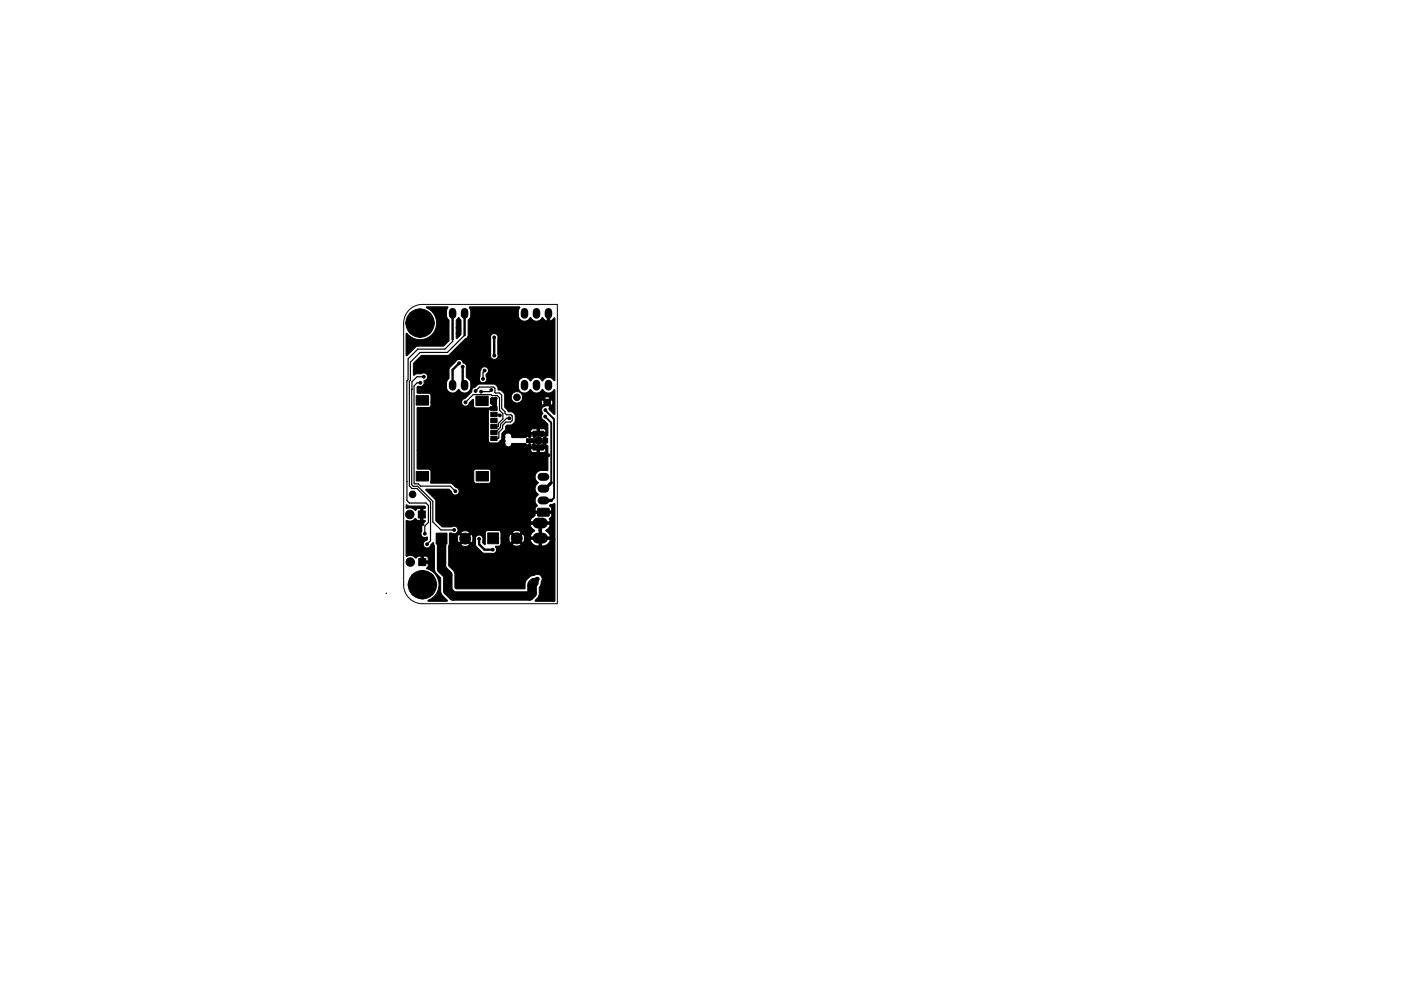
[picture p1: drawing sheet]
<svg xmlns="http://www.w3.org/2000/svg" width="297mm" height="210mm" viewBox="0 0 297 210" stroke-linecap="round" stroke-linejoin="round" font-family="sans-serif">
<path d="M86.8 65.8a4 4 0 0 1 2.8-1.2h28.6v63.5h-28.6a4 4 0 0 1-4-4v-55.5a4 4 0 0 1 1.2-2.8z" fill="none" stroke="#000" stroke-width=".21"/>
<g fill="#000" stroke="#000" stroke-width=".21">
<path d="M90.4 65.2h4.6l-.3 .7v1l.1 .6 .4 .5v4.3l-1.2 1.1-5.7 .1-2.1 2-.1-4.7 .2-.1 .2 .2a3.7 3.7 0 0 0 2.2 1.1l.5 .1a3.6 3.6 0 0 0 3.4-3.4l-.1-.6a3.5 3.5 0 0 0-1.1-2.2zM97.2 67.4l.5 .6v2.9l-.9 .9-.1-3.8zM99.5 65.2l10.6-.1 .1 .1-.3 .7v1a1.36 1.36 0 0 0 1.1 1.2 1.36 1.36 0 0 0 1.5-.7 1.43 1.43 0 0 0 2.5 0l.4 .4 .6 .3v-1.7l.4-.2 .1 .2v1.7l.6-.3 .4-.4 .2 .1v13.2h-.3a1.31 1.31 0 0 0-2.3 0l-.1 .1-.1-.1a1.31 1.31 0 0 0-2.3 0l-.1 .1-.2-.1a1.31 1.31 0 0 0-1.4-.6 1.31 1.31 0 0 0-1 1.2v1l.4 .8-.1 .1a1.22 1.22 0 0 0-1.8 1 1.22 1.22 0 0 0 1.7 1.2h4.7l.2 .7 .6-.7h.8l.6 .6a1.12 1.12 0 0 0 .1-1.2l-.7 .6h-.8l-.6-.6-.2 .6h-4.7l.4-.3 .3-.7h4.6l.6 .6 .6-.6a1.12 1.12 0 0 0-1.2 0h-4.6l-.3-1.1a1.43 1.43 0 0 0 1.8-.6l.2-.1 .1 .1a1.33 1.33 0 0 0 2.3-.1l.2 .1a1.31 1.31 0 0 0 2.3 0l.3 .1-.1 5.1h-.2l-.9-1-.1-.3 .3-.2-.7-.6-.4 .4a.89 .89 0 0 0-.8 .6 .89 .89 0 0 0 .3 .9l-.1 .2a.82 .82 0 0 0 .4 1.3l.8 .8-.1 2.5h-.3l-.1-.2-1.5-.1-1.7 .1-.1 .3h-.9l-.4 .3-2.5-.1-.4-.9h-1.1l-.1 .7 .1 2 .4 .2 .6 .1 .5-.8h2.5l.4 .3h1v.3l1.7 .1 1.5-.1 .1-.2h.3l.1 5.3-.2 .1-1.2-.1a1.41 1.41 0 0 0-1.3 1.1 1.41 1.41 0 0 0 .6 1.5 1.48 1.48 0 0 0 0 2.5 1.5 1.5 0 0 0-.2 2.4l-.4 .5v.6h3.5l-.1-.6-.4-.6 1-.4 .2 .1-.1 20.7-4.1-.1 .8-1.2v-1.6l.4-1.1a1.1 1.1 0 0 0-.1-1.5 1.1 1.1 0 0 0-1.4 0l-.7 .2-.9 .8-.2 .5-.1 1.2-.1 .1h-14.5l-.3-.2v-3.2l-1.3-1.5v-4.2l.1-.2h2.4a1.62 1.62 0 0 0 2 0l-1-1-1 1h-2.4l.1-1.3h1.7l.3 .9 1-.9h.7l1 .9 .3-.9h.5l.1 1.5 1.3 1.3 .4 .3h1.6a.85 .85 0 0 0 1-.4 .85 .85 0 0 0-.1-1l.7-.1 .4-.3h2.4a1.62 1.62 0 0 0 1.9-.1l-.9-.9-1 1h-2.4v-1.4h1.7l.3 1 1-1h.7l1 1 .3-.8h1.2a1.66 1.66 0 0 0 1.9 1.4h.5a1.67 1.67 0 0 0 1.9-1.4h-1.9v1.4h-.5v-1.4h-3.1l-.1-.7-.2-.5-1 1h-.7l-1-1-.3 1h-1.7v-1.3h2.4l1 1 .9-1a1.61 1.61 0 0 0-1.9 0h-2.4l-.4-.3h-2.6l-.3 .4v2.4l-.1 .2-.5-.5 .1-.9-.4-.5a.81 .81 0 0 0-1.1 .3l-.1 .3h-.5l-.3-1-1 1h-.7l-1-1-.3 1h-1.7v-1.2h.5a.8 .8 0 0 0 1.1-.2h.7l1 1 1-1a1.65 1.65 0 0 0-2 0h-.7l.1-.1a.83 .83 0 0 0-.2-1 .83 .83 0 0 0-1.1 0h-1.9l-.6-.6h19.2l.3 .7 .7 .7a1.91 1.91 0 0 0-1 1.3h1.9v-1.4h.5v1.4h1.9a1.65 1.65 0 0 0-1-1.3l.7-.7 .3-.7h-1.9v1.3h-.5v-1.3h-21.1l-.5-.5h23.9l-.2-.6 .5-.5 .1-.7h-3.5v.4a2.08 2.08 0 0 0-1.1 1.4h-19.7l-.3-.3-.1-4.3-2-2.2 4.9-.1 .5 .5 .2 .4a.82 .82 0 0 0 1.4-.1 .82 .82 0 0 0-.7-1.2l-1-.9h-4.2l-.1-.1 .1-.3h9l.4 .4h2.9l.4-.3-.1-2.4-.4-.3-2.9 .1-.3 .4v2.1h-9v-2.1l-.2-.3-.3-.2h-2.5v-4h24.1l.2 .4 .3 .1h2.3l.4-.5v-.3h-1.3v.8h-.5v-.8h-1.4v.3h-24.1v-9l2.7-.1 .3-.3v-.7h6.5a.83 .83 0 0 0 .8 .8 .83 .83 0 0 0 .8-.8l.8-.7 .1 1.5 .3 .3h2.9l.9-.1v-.7l-.5-.1v-1l1.1-.1 .2 .2v.9l-.3 .1v1.2h-1.5v6.6l.3 .4 1.6 .1 .4-.2 .6-.7v-1.1l.2-.3 9.1 .1v-.6l-.4-.2h-.9v.7h-.5v-.7h-1.1l-.3 .4v.3h-5.9l.5-.5 .1-.7 .3-.3 1.1-.1 .5-.5 .1-.4-.1-1.3-.5-.5h-.8l-.8-1-.1-2.9-.7-.7-.6-.1-.1-.6-.7-.6h-3.2l-.9 .7a.85 .85 0 0 0-.7 .9l-1.4 1.4-.5 .3-.2 .6h-6.5v-1.6l-.3-.3-2.5-.1-.2-.1v-1.2h6.3v.4a1.33 1.33 0 0 0 1.2 .9 1.33 1.33 0 0 0 1.3-.8l.2 .1a1.31 1.31 0 0 0 1.4 .7 1.31 1.31 0 0 0 1-1.2v-1.1l-.4-.7h2.2v.2a.82 .82 0 0 0 1.2 .5 .82 .82 0 0 0 .2-1.3l.1-.4a.83 .83 0 0 0 .1-1.5 .83 .83 0 0 0-1.3 .7l-.3 1.8h-2.2l-.5-.4v-1.9a.92 .92 0 0 0-.7-1.2l-.4-.5a.81 .81 0 0 0-1.2 .3l-1.4 1.5v2l-.5 .7v1.2h-6.3l.4-.2a.87 .87 0 0 0 .9-.1 .87 .87 0 0 0 .2-1 .83 .83 0 0 0 .7-1.2 .83 .83 0 0 0-1.3-.3h-1l-.5 .3-.2-.1 .1-2.4 1.6-1.7h5.8l4-3.8h4.9v3.6a.81 .81 0 0 0 .9 1.1 .81 .81 0 0 0 .6-1.2l.1-3.7-.3-.4-.3-.2a.81 .81 0 0 0-1 .8h-4.9l.2-.4v-3.2l.3-.5 .2-.6v-1zM88.2 83.9h2.7v2h-2.7zM100.9 84h2.6v2h-2.6zM104.1 92.6h1.3v.9h-1.3zM104.1 86.2h1.3v.9h-1.3zM104.1 91.3h1.3v.9h-1.3zM104.1 90h1.3v.9h-1.3zM104.1 87.5h1.3v.9h-1.3zM104.1 88.8h1.3v.9h-1.3zM111.6 93.1h2v.8h-2z"/>
<path d="M113 91.5h2.2v1h-2.2zM113 94.4h2.2v1.1h-2.2zM115.1 93h1v1h-1zM86.1 107.1l.6 .3 3.5 .1v.3l-.5 .1v2.5l.5 .2-.7 .8-.1 1.4a.86 .86 0 0 0 .1 1 .86 .86 0 0 0 1.1 .1v.5l-.1 .2a.83 .83 0 0 0-.8 .9 .83 .83 0 0 0 .8 .8 .83 .83 0 0 0 .9-.8l.3-.3h.2l.2 .6v5.1l.3 .7 1 1 .1 3.2 .3 .5 1.1 1.1-.1 .2h-4v-.2l1.2-.8 .6-.8 .4-1v-1.2a3.8 3.8 0 0 0-1-2.1l-1.5-.9 .3-.5v-.6l-1.5-.1v-.4h1.5l-.2-.9-.8-.1v1h-.5v-1h-.8l-.3 .4-.4-.3a1.64 1.64 0 0 0-1.7-.1v-7.5l.1-.1 .4 .1a1.4 1.4 0 0 0 1.4-.5h.2l.4 .4h.6v-2.5h-.6l-.5 .4-.4-.3a1.65 1.65 0 0 0-1.6-.1zM88.2 100h2.7v2h-2.7zM88.7 108.4h1.5v1.5h-1.5zM88.8 118.5h1.5v1.5h-1.5zM92.5 113.1h2.3v2.3h-2.3zM100.9 100h2.7v2h-2.7zM103.4 113.1h2.3v2.3h-2.3zM114 107.9l2.3-.1 .2 .3-.1 1.3-.2 .1h-2.1l-.1-.2z"/>
<circle cx="86.4" cy="68.6" r=".4"/>
<circle cx="87.2" cy="70.4" r=".4"/>
<circle cx="87.2" cy="66.7" r=".4"/>
<circle cx="89.1" cy="68.6" r="3"/>
<circle cx="89.1" cy="71.2" r=".4"/>
<circle cx="89.1" cy="65.9" r=".4"/>
<circle cx="89.9" cy="79.9" r=".3"/>
<circle cx="90.9" cy="70.4" r=".4"/>
<circle cx="90.9" cy="66.7" r=".4"/>
<circle cx="91.7" cy="68.6" r=".4"/>
<circle cx="94.3" cy="77" r=".3"/>
<circle cx="94.3" cy="78.2" r=".3"/>
<circle cx="94.3" cy="69.5" r=".3"/>
<circle cx="94.4" cy="70.8" r=".3"/>
<circle cx="97" cy="70.8" r=".3"/>
<circle cx="97" cy="69.5" r=".3"/>
<circle cx="97.4" cy="77.1" r=".3"/>
<circle cx="98.1" cy="77.8" r=".3"/>
<circle cx="98.3" cy="75.4" r=".3"/>
<circle cx="100.4" cy="67.2" r=".3"/>
<circle cx="100.4" cy="66.3" r=".3"/>
<circle cx="101.4" cy="67.2" r=".3"/>
<circle cx="102.8" cy="78.6" r=".3"/>
<circle cx="104.8" cy="71.6" r=".3"/>
<circle cx="104.8" cy="75.4" r=".3"/>
<circle cx="110.4" cy="76.8" r=".3"/>
<circle cx="110.4" cy="78" r=".3"/>
<circle cx="111" cy="69.4" r=".3"/>
<circle cx="111.1" cy="75.9" r=".3"/>
<circle cx="111.4" cy="76.9" r=".3"/>
<circle cx="111.4" cy="78" r=".3"/>
<circle cx="111.7" cy="73.9" r=".3"/>
<circle cx="111.7" cy="75" r=".3"/>
<circle cx="112" cy="69.5" r=".3"/>
<circle cx="112.1" cy="76" r=".3"/>
<circle cx="112.7" cy="73.9" r=".3"/>
<circle cx="112.7" cy="75.1" r=".3"/>
<circle cx="113.1" cy="69.5" r=".3"/>
<circle cx="113.9" cy="68.8" r=".3"/>
<circle cx="114" cy="69.8" r=".3"/>
<circle cx="114.6" cy="68.3" r=".3"/>
<circle cx="115.1" cy="69.8" r=".3"/>
<circle cx="116.2" cy="69.8" r=".3"/>
<circle cx="117.2" cy="69.9" r=".3"/>
<circle cx="88.9" cy="82.9" r=".3"/>
<circle cx="89" cy="97.4" r=".3"/>
<circle cx="89" cy="96.3" r=".3"/>
<circle cx="89" cy="98.4" r=".3"/>
<circle cx="89.1" cy="81.2" r=".3"/>
<circle cx="89.9" cy="82" r=".3"/>
<circle cx="89.9" cy="82.9" r=".3"/>
<circle cx="90.9" cy="98.2" r=".3"/>
<circle cx="90.9" cy="95.8" r=".3"/>
<circle cx="91" cy="96.9" r=".3"/>
<circle cx="91.9" cy="98.3" r=".3"/>
<circle cx="91.9" cy="95.8" r=".3"/>
<circle cx="91.9" cy="96.9" r=".3"/>
<circle cx="96.1" cy="86" r=".3"/>
<circle cx="97.3" cy="83.4" r=".3"/>
<circle cx="98.7" cy="85.4" r=".3"/>
<circle cx="100.5" cy="81.7" r=".3"/>
<circle cx="100.5" cy="80.7" r=".3"/>
<circle cx="100.8" cy="83" r=".3"/>
<circle cx="101.5" cy="97.3" r=".3"/>
<circle cx="101.5" cy="98.8" r=".3"/>
<circle cx="102" cy="83.1" r=".3"/>
<circle cx="102.4" cy="80.4" r=".3"/>
<circle cx="104.2" cy="82.7" r=".3"/>
<circle cx="104.4" cy="84.6" r=".3"/>
<circle cx="104.4" cy="85.5" r=".3"/>
<circle cx="104.6" cy="96.2" r=".3"/>
<circle cx="104.6" cy="97.6" r=".3"/>
<circle cx="105.1" cy="84.5" r=".3"/>
<circle cx="105.6" cy="97.6" r=".3"/>
<circle cx="105.6" cy="96.2" r=".3"/>
<circle cx="106" cy="88.1" r=".3"/>
<circle cx="106.1" cy="81.4" r=".3"/>
<circle cx="106.6" cy="96.2" r=".3"/>
<circle cx="106.6" cy="97.7" r=".3"/>
<circle cx="106.8" cy="92.8" r=".3"/>
<circle cx="106.8" cy="94.3" r=".3"/>
<circle cx="106.8" cy="93.5" r=".3"/>
<circle cx="107" cy="91.9" r=".3"/>
<circle cx="107.3" cy="95" r=".3"/>
<circle cx="107.6" cy="91.6" r=".3"/>
<circle cx="107.7" cy="96.2" r=".3"/>
<circle cx="107.7" cy="97.7" r=".3"/>
<circle cx="108" cy="88.7" r=".3"/>
<circle cx="108.3" cy="95" r=".3"/>
<circle cx="108.3" cy="91.8" r=".3"/>
<circle cx="108.5" cy="82.1" r=".3"/>
<circle cx="108.7" cy="97.7" r=".3"/>
<circle cx="108.8" cy="94.4" r=".3"/>
<circle cx="108.8" cy="96.2" r=".3"/>
<circle cx="108.8" cy="92.5" r=".3"/>
<circle cx="109.6" cy="92.5" r=".3"/>
<circle cx="109.6" cy="94.4" r=".3"/>
<circle cx="109.6" cy="84.3" r=".7"/>
<circle cx="110.4" cy="94.4" r=".3"/>
<circle cx="110.5" cy="92.5" r=".3"/>
<circle cx="110.5" cy="98.2" r=".3"/>
<circle cx="110.5" cy="97.3" r=".3"/>
<circle cx="110.5" cy="95.5" r=".3"/>
<circle cx="110.5" cy="96.4" r=".3"/>
<circle cx="110.6" cy="89.9" r=".3"/>
<circle cx="111.3" cy="94.4" r=".3"/>
<circle cx="111.4" cy="92.5" r=".3"/>
<circle cx="111.8" cy="89.9" r=".3"/>
<circle cx="112.3" cy="94.4" r=".3"/>
<circle cx="112.3" cy="92.5" r=".3"/>
<circle cx="113" cy="89.9" r=".3"/>
<circle cx="113.2" cy="94.4" r=".3"/>
<circle cx="113.3" cy="92.5" r=".3"/>
<circle cx="114" cy="92.2" r=".3"/>
<circle cx="114" cy="94.8" r=".3"/>
<circle cx="114.2" cy="93.5" r=".8"/>
<circle cx="114.2" cy="89.9" r=".3"/>
<circle cx="114.9" cy="94.6" r=".3"/>
<circle cx="114.9" cy="92.4" r=".3"/>
<circle cx="115.3" cy="89.9" r=".3"/>
<circle cx="115.4" cy="94" r=".3"/>
<circle cx="115.5" cy="93.1" r=".3"/>
<circle cx="115.6" cy="88.4" r=".3"/>
<circle cx="115.6" cy="87" r=".3"/>
<circle cx="116" cy="85.4" r=".7"/>
<circle cx="116.3" cy="96.6" r=".3"/>
<circle cx="86.9" cy="109.2" r=".9"/>
<circle cx="87" cy="119.3" r=".9"/>
<circle cx="87.5" cy="104.9" r=".7"/>
<circle cx="88.1" cy="111.6" r=".3"/>
<circle cx="88.9" cy="111.6" r=".3"/>
<circle cx="89.6" cy="111.2" r=".3"/>
<circle cx="90.1" cy="113.2" r=".3"/>
<circle cx="90.2" cy="117.4" r=".3"/>
<circle cx="90.5" cy="115.5" r=".3"/>
<circle cx="91.2" cy="117.4" r=".3"/>
<circle cx="92.9" cy="104.2" r=".3"/>
<circle cx="93.3" cy="109" r=".3"/>
<circle cx="93.8" cy="104.2" r=".3"/>
<circle cx="94.8" cy="104.2" r=".3"/>
<circle cx="96.3" cy="112.4" r=".3"/>
<circle cx="96.5" cy="104.2" r=".3"/>
<circle cx="97.3" cy="119.9" r=".3"/>
<circle cx="97.3" cy="118.3" r=".3"/>
<circle cx="98.6" cy="114.3" r="1.15"/>
<circle cx="98.9" cy="120" r=".3"/>
<circle cx="99" cy="118.2" r=".3"/>
<circle cx="100.4" cy="118.2" r=".3"/>
<circle cx="100.6" cy="119.9" r=".3"/>
<circle cx="101.5" cy="104.1" r=".3"/>
<circle cx="101.6" cy="114.3" r=".3"/>
<circle cx="102.5" cy="119.9" r=".3"/>
<circle cx="102.6" cy="118.2" r=".3"/>
<circle cx="104.5" cy="116.6" r=".3"/>
<circle cx="104.6" cy="100.3" r=".3"/>
<circle cx="104.6" cy="101.7" r=".3"/>
<circle cx="104.6" cy="103.3" r=".3"/>
<circle cx="105.6" cy="100.3" r=".3"/>
<circle cx="105.6" cy="101.8" r=".3"/>
<circle cx="105.6" cy="103.4" r=".3"/>
<circle cx="106.6" cy="100.3" r=".3"/>
<circle cx="106.6" cy="101.8" r=".3"/>
<circle cx="106.7" cy="103.4" r=".3"/>
<circle cx="107.7" cy="100.3" r=".3"/>
<circle cx="107.7" cy="101.8" r=".3"/>
<circle cx="107.7" cy="103.5" r=".3"/>
<circle cx="108.8" cy="101.9" r=".3"/>
<circle cx="108.8" cy="103.5" r=".3"/>
<circle cx="108.8" cy="100.3" r=".3"/>
<circle cx="109.6" cy="114.2" r="1.15"/>
<circle cx="109.8" cy="112.1" r=".3"/>
<circle cx="111" cy="110.9" r=".3"/>
<circle cx="111" cy="112.8" r=".3"/>
<circle cx="111" cy="111.8" r=".3"/>
<circle cx="112.1" cy="110.4" r=".3"/>
<circle cx="112.1" cy="111.4" r=".3"/>
<circle cx="112.1" cy="112.3" r=".3"/>
<circle cx="112.9" cy="105" r=".3"/>
<circle cx="112.9" cy="108.5" r=".3"/>
<circle cx="112.9" cy="109.5" r=".3"/>
<circle cx="112.9" cy="107.3" r=".3"/>
<circle cx="113.1" cy="103" r=".3"/>
<circle cx="117.1" cy="111" r=".3"/>
<circle cx="117.2" cy="112.6" r=".3"/>
<circle cx="117.2" cy="115.7" r=".3"/>
<circle cx="117.2" cy="117.4" r=".3"/>
<circle cx="117.2" cy="118.2" r=".3"/>
<circle cx="117.2" cy="120" r=".3"/>
<circle cx="117.3" cy="114.4" r=".3"/>
<circle cx="81.9" cy="125.9" r=".05"/>
<circle cx="86.9" cy="124.1" r=".4"/>
<circle cx="87.7" cy="125.9" r=".4"/>
<circle cx="87.7" cy="122.2" r=".4"/>
<circle cx="89.6" cy="124.1" r="3"/>
<circle cx="89.6" cy="126.7" r=".4"/>
<circle cx="89.6" cy="121.4" r=".4"/>
<circle cx="91.4" cy="125.9" r=".4"/>
<circle cx="91.4" cy="122.2" r=".4"/>
<circle cx="92.2" cy="124.1" r=".4"/>
<circle cx="97.2" cy="122" r=".3"/>
<circle cx="97.3" cy="124.1" r=".3"/>
<circle cx="98.8" cy="124.1" r=".3"/>
<circle cx="98.8" cy="121.9" r=".3"/>
<circle cx="100" cy="121.9" r=".3"/>
<circle cx="100.1" cy="124.1" r=".3"/>
<circle cx="101.5" cy="121.9" r=".3"/>
<circle cx="101.5" cy="124.1" r=".3"/>
<circle cx="103.1" cy="121.9" r=".3"/>
<circle cx="103.2" cy="124.2" r=".3"/>
<circle cx="104.9" cy="121.9" r=".3"/>
<circle cx="111" cy="121.9" r=".3"/>
<circle cx="112.2" cy="124.4" r=".3"/>
<circle cx="112.2" cy="125" r=".3"/>
<circle cx="112.2" cy="121.8" r=".3"/>
<circle cx="112.9" cy="123.5" r=".3"/>
<circle cx="112.9" cy="124.3" r=".3"/>
<circle cx="112.9" cy="125.1" r=".3"/>
<circle cx="113.8" cy="122.9" r=".3"/>
<circle cx="117.2" cy="125.8" r=".3"/>
<circle cx="117.2" cy="123.3" r=".3"/>
<circle cx="117.2" cy="125" r=".3"/>
<circle cx="117.2" cy="122.6" r=".3"/>
<circle cx="117.3" cy="120.8" r=".3"/>
<circle cx="117.3" cy="127.3" r=".3"/>
</g>
<path d="M114 111h1M114.1 114.2h1" fill="none" stroke="#000" stroke-width="2.3"/>
<path d="M96 66.1v.7M98.5 66.1v.7M111.2 66.1v.7M113.7 66.1v.7M116.3 66.1v.7M96 81.4v.7M98.5 81.4v.7M111.2 81.4v.7M113.7 81.4v.7M116.3 81.4v.7" fill="none" stroke="#000" stroke-width="1.6"/>
<path d="M114.8 106.2h.8M114.8 103.7h.8M114.8 101.2h.8" fill="none" stroke="#000" stroke-width="1.7"/>
<path d="M96 66.5v5.5M97.4 77.1l-1.4 1.4v3.2M98.1 77.8v3.5l.4 .4M98.5 66.5v4.6M104.8 75.4h.1M104.8 71.6v3.8M104.4 84.6v.9M105.1 84.5v1.8M114.1 92l.2-.2h1.2l.1 .2v2.8l-.1 .2h-1.4M114.1 95h.1M101.6 114.3v1.2l1.1 1.1h1.8" fill="none" stroke="#000" stroke-width=".5"/>
<g fill="none" stroke="#000" stroke-width=".25">
<path d="M89.9 79.9h.1M89.9 79.9h-1.5l-1.1 1.1v21.8l.3 .4h1l3.2 3.2v4.3l1.7 1.7h2.8M96 72v.4l-1.7 1.7h-5.7l-2.1 2v4.5l-.2 .2v25.4l.5 .5h3.5l.5 .5v3.6l-.7 .8v1.6M96 72h.1M98.5 71.1l-3.6 3.7h-5.8l-2.1 2v3.9l-.2 .2v22.2l.5 .5h1.1l2.9 2.9v8.2l-.8 .8M102.8 78.6l-.4 .4v1.4M87.3 82.7h.1M89.1 81.2h-.7l-.6 .7v20.6l.2 .2h.7l.5 .4h6.3l1 1.1M98.7 85.4l1.6-1.7h3.8l.2 .2h1.1l.5 .5v2.6l.7 .7v1.2l-.9 1v.6M100.8 83l.9-.9h3l.2 .3 .1 1h.9l.5 .4v2.9l.7 .7v.3l.3 .3h1l.2 .2v1l-.3 .3h-1.1l-.6 .7v.7l-.8 .8v1.2l-1.1 .1M104.2 82.7l-.4 .4h-1.8M104.4 84.6h.1"/>
<path d="M104.4 85.5l.3 .3M104.7 90.5h.9M104.7 87.9h1.1l.2 .2M104.8 84.6l-.1 2.1 .4-.4M105.7 90.5h-.1M105.7 91v.1M108 88.7h-.6l-1.3 1.3v.6l-1.1 1.2h-.3M89.5 104.1h.1"/>
</g>
<path d="M115.5 88.3l1.4 1.4v12.7M115.6 87l1.9 1.9v16.7l-.6 .6M115.2 103.7h.4" fill="none" stroke="#000" stroke-width=".4"/>
<path d="M115.2 106.2h1.7M116.9 102.4l-1.3 1.3" fill="none" stroke="#000" stroke-width=".7"/>
<path d="M93.6 114.3v6.4l1.3 1.3v3.3l1.2 1.1h16.2l.5-.5v-1.9l.4-.4" fill="none" stroke="#000" stroke-width="2"/>
<path d="M113.9 122.9l-.7 .7" fill="none" stroke="#000" stroke-width="1"/>
</svg>
